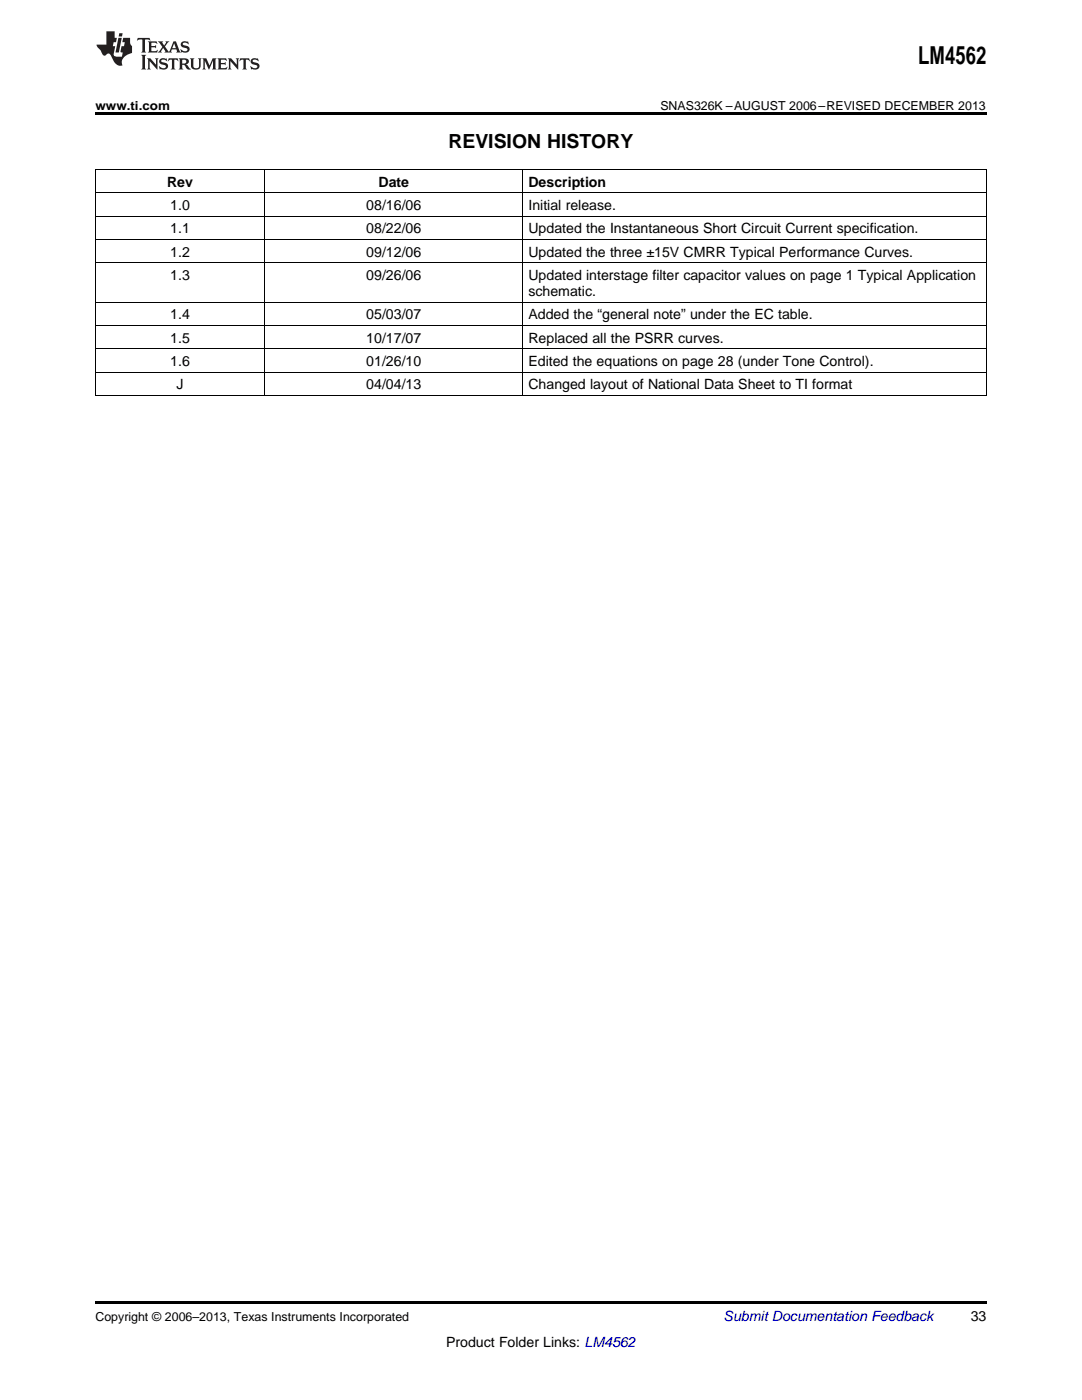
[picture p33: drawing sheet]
<svg xmlns="http://www.w3.org/2000/svg" width="216mm" height="279mm" viewBox="0 0 216 279" stroke-linecap="round" stroke-linejoin="round" font-family="sans-serif">
<defs><g id="words">
<text font-size="4.9" x="183.2" y="12.8">LM4562</text>
<text font-size="3.9" x="89.5" y="29.6">REVISION HISTORY</text>
<g font-size="2.8">
<text x="33.3" y="37.3">Rev</text>
<text x="34" y="41.9">1.0</text>
<text x="73.1" y="41.9">08/16/06</text>
<text x="75.5" y="37.3">Date</text>
<text x="105.4" y="37.3">Description</text>
<text x="105.4" y="41.9">Initial release.</text>
<text x="34" y="46.6">1.1</text>
<text x="73.1" y="46.6">08/22/06</text>
<text x="105.4" y="46.6">Updated the Instantaneous Short Circuit Current specification.</text>
<text x="34" y="51.2">1.2</text>
<text x="73.1" y="51.2">09/12/06</text>
<text x="105.4" y="51.2">Updated the three ±15V CMRR Typical Performance Curves.</text>
<text x="34" y="55.9">1.3</text>
<text x="73.1" y="55.9">09/26/06</text>
<text x="105.4" y="55.9">Updated interstage filter capacitor values on page 1 Typical Application</text>
<text x="105.4" y="59.1">schematic.</text>
<text x="34" y="63.7">1.4</text>
<text x="73.1" y="63.7">05/03/07</text>
<text x="105.4" y="63.7">Added the “general note” under the EC table.</text>
<text x="34" y="68.4">1.5</text>
<text x="73.1" y="68.4">10/17/07</text>
<text x="105.4" y="68.4">Replaced all the PSRR curves.</text>
<text x="34" y="73">1.6</text>
<text x="35.2" y="77.7">J</text>
<text x="73.1" y="73">01/26/10</text>
<text x="73.1" y="77.7">04/04/13</text>
<text x="105.4" y="73">Edited the equations on page 28 (under Tone Control).</text>
<text x="105.4" y="77.7">Changed layout of National Data Sheet to TI format</text>
<text x="193.7" y="263.6">33</text>
<text x="89" y="268.9">Product Folder Links: LM4562</text>
</g>
<text font-size="2.8" fill="#0000c8" x="144.4" y="263.6">Submit Documentation Feedback</text>
<g font-size="2.5">
<text x="19" y="21.9">www.ti.com</text>
<text x="131.8" y="21.9">SNAS326K –AUGUST 2006–REVISED DECEMBER 2013</text>
<text x="19" y="263.6">Copyright © 2006–2013, Texas Instruments Incorporated</text>
</g>
</g></defs>
<path d="M19 22.5h177.8v.5h-177.8zM19 259.7h177.8v.5h-177.8z" fill="#000"/>
<g fill="none" stroke="#000" stroke-width=".2">
<path d="M19 38.5h177.8M19 33.8h177.8M19.1 33.9v45.1M52.8 33.9v45.1M104.3 33.9v45.1M196.8 33.9v45.1M19 52.4h177.8M19 47.8h177.8M19 43.1h177.8M19 78.9h177.8M19 74.2h177.8M19 69.6h177.8"/>
<path d="M19 64.9h177.8M19 60.3h177.8"/>
</g>
<g fill="#231f20">
<path d="M27.5 7.6l-.1 .5 .4-.2h.6v.1v2.1l-.2 .4h1l-.3-.4v-2.1l.1-.1h.5l.5 .2-.2-.5zM29.5 8.3l.2 .3v1.5l-.2 .4h1.8l.2-.6a1.04 1.04 0 0 1-1.3 .2v-.7h.6l.3 .2v-.6l-.3 .2h-.6v-.6l.8-.1 .4 .3-.2-.5zM31.5 8.3l.9 1.1-.9 1.1h.8l-.2-.2 .5-.7 .4 .7-.2 .2h1.5l-.1-.2 .1-.4h.9l.1 .4-.2 .2h1l-.3-.3-.7-1.9h-.5l-.9 2-.8-1 .9-1h-.8l.1 .3-.3 .5-.4-.6 .2-.2zM34.7 8.6l.4 1h-.7zM36.3 8.4a.63 .63 0 0 0-.2 .7 .63 .63 0 0 0 .6 .4l.6 .2 .1 .2a.75 .75 0 0 1-.7 .4 .75 .75 0 0 1-.6-.5l.1 .7 .1-.1a1.11 1.11 0 0 0 1.5-.6 1.13 1.13 0 0 0-1.2-.8l-.1-.4a1.04 1.04 0 0 1 1.2 .2l-.2-.5-.1 .1-.5-.2zM28.2 10.9l.2 .4v2.2l-.2 .4h1l-.3-.4v-2.2l.3-.4zM29.3 11.6l.3 .4v1.5l-.3 .4h.8l-.2-.4v-1.3l1.5 1.7v-1.9l.2-.4h-.7l.2 .4v.9l-1.1-1.3zM32 11.8a.62 .62 0 0 0-.2 .7 .62 .62 0 0 0 .6 .4l.6 .1 .1 .3a.76 .76 0 0 1-.7 .3 .76 .76 0 0 1-.6-.4l.1 .7 .1-.1a1.11 1.11 0 0 0 1.5-.6 1.13 1.13 0 0 0-1.2-.8l-.1-.4a1.04 1.04 0 0 1 1.2 .2l-.2-.6-.1 .1-.5-.1zM33.7 11.6l-.2 .6a.61 .61 0 0 1 .8-.3v1.6l-.2 .4h.9l-.2-.4v-1.6a.63 .63 0 0 1 .8 .3l-.2-.6zM35.6 11.6l.3 .4v1.5l-.3 .4h1l-.2-.2v-.8l.5 .2a.76 .76 0 0 0 1.2 .7l-1-1a.58 .58 0 0 0 .6-.5 .58 .58 0 0 0-.5-.6zM36.4 11.9h.1a.45 .45 0 0 1 .5 .1 .45 .45 0 0 1 .1 .5l-.7 .2zM37.9 11.6l.2 .2a2.17 2.17 0 0 0 .3 1.9 .99 .99 0 0 0 1.6-.6v-1.1l.2-.4h-.7l.2 .2a1.92 1.92 0 0 1-.2 1.8 .6 .6 0 0 1-.9-.5v-1.1l.2-.4zM40.4 11.6l.2 .4v1.5l-.2 .4h.7l-.2-.4v-1.4l.8 1.8 .8-1.8v1.4l-.2 .4h.9l-.2-.4v-1.5l.2-.4h-.8l-.6 1.5-.6-1.5zM43.4 11.6l.2 .4v1.5l-.2 .4h1.8l.2-.6a1.04 1.04 0 0 1-1.3 .1v-.6h.5l.4 .2v-.6l-.4 .2h-.5v-.7h.8l.3 .3-.1-.6zM45.5 11.6l.2 .4v1.5l-.2 .4h.7l-.2-.4v-1.3l1.5 1.7v-1.9l.2-.4h-.7l.2 .4v.9l-1.1-1.3zM47.9 11.6l-.1 .6a.61 .61 0 0 1 .8-.3v1.6l-.3 .4h1l-.3-.4 .1-1.6a.63 .63 0 0 1 .7 .3l-.1-.6zM50.2 11.8a.62 .62 0 0 0-.2 .7 .62 .62 0 0 0 .6 .4l.6 .1 .2 .3a.76 .76 0 0 1-.8 .3 .76 .76 0 0 1-.6-.4l.1 .7 .2-.1a1.11 1.11 0 0 0 1.5-.6 1.13 1.13 0 0 0-1.3-.8l-.1-.4a1.04 1.04 0 0 1 1.2 .2l-.1-.6-.2 .1-.5-.1z"/>
<path d="M21.2 6.3v2.6h-1.9l.1 .4 .7 .9a.91 .91 0 0 0 1 .8 .56 .56 0 0 1 .5-.3 .56 .56 0 0 1 .5 .3l.4 .8a1.53 1.53 0 0 0 1.9 1.2 1.54 1.54 0 0 1 1-2.1l.9-.3v-1.4a1.52 1.52 0 0 1-.3-1.6h-1.4l-.2 .8h.5l-.2 .8h-.4l-.2 1v.2l.4 .1-.2 .8a1.93 1.93 0 0 1-1.6-.3l.3-1.8h-.5l.2-.8h.4l.2-.8h-.4v-1.3zM23.6 7.6l-.6 2.9h.7l.6-2.9zM23.8 6.6l-.1 .7h.6l.2-.7z"/>
</g>
<use href="#words"/>
</svg>
